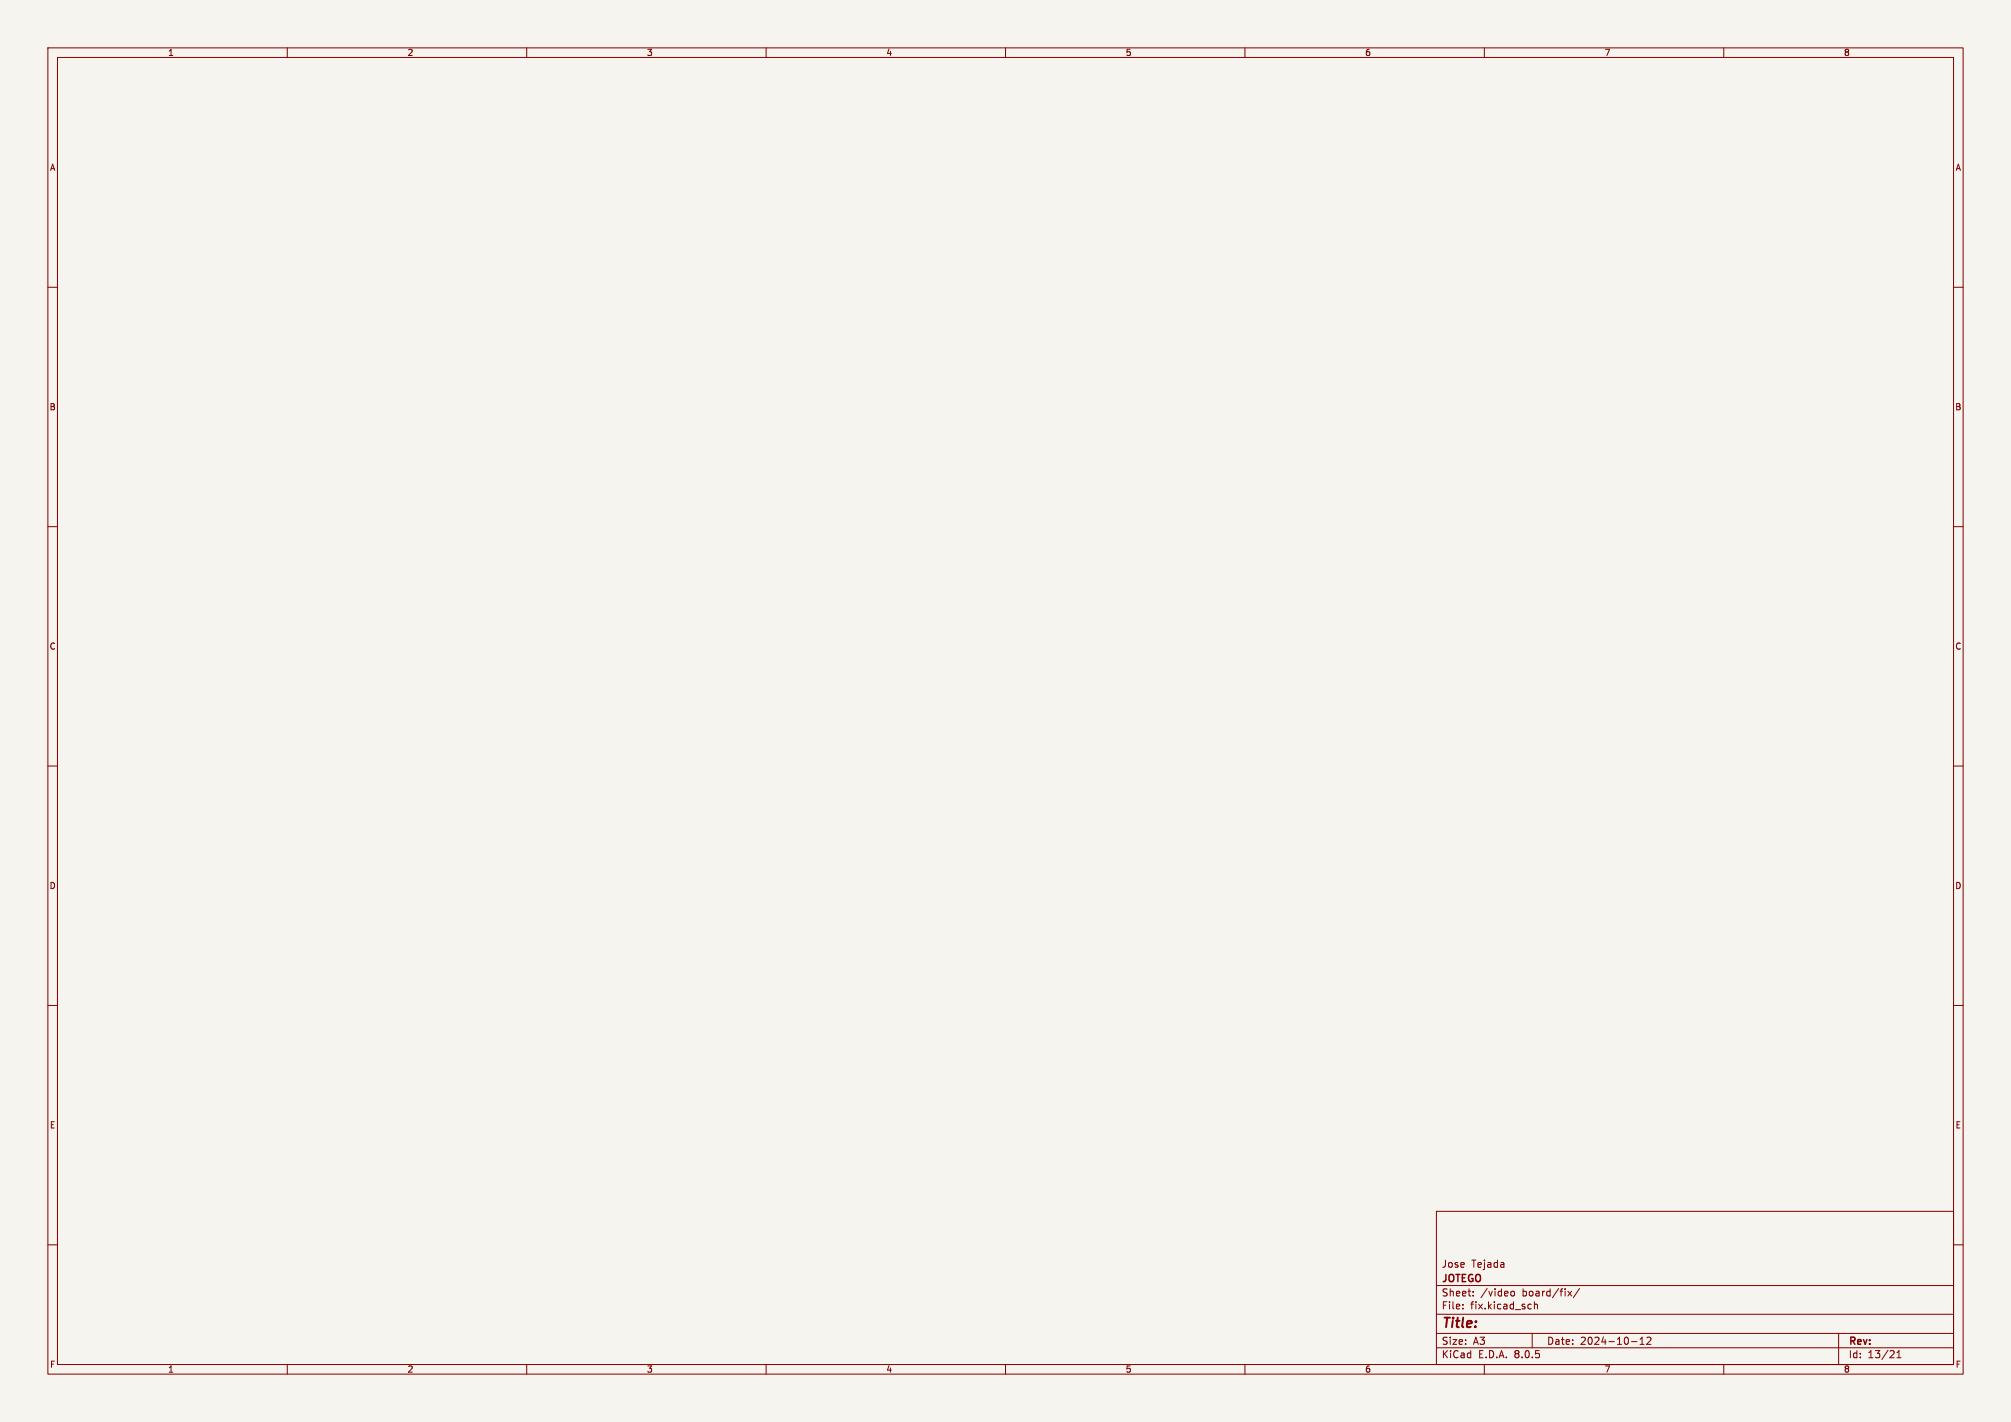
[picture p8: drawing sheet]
<svg xmlns="http://www.w3.org/2000/svg" width="420mm" height="297mm" viewBox="0 0 420 297" stroke-linecap="round" stroke-linejoin="round" font-family="sans-serif">
<defs><g id="words">
<text font-size="2.8" fill="#840000" x="301" y="277.9">Title:</text>
<g font-size="2.1" fill="#840000">
<text x="301" y="268.2">JOTEGO</text>
<text x="301" y="265">Jose</text>
<text x="307.3" y="265">Tejada</text>
<text x="301" y="273.7">File:</text>
<text x="301" y="271">Sheet:</text>
<text x="307.1" y="273.7">fix.kicad_sch</text>
<text x="309.2" y="271">/video</text>
<text x="317.9" y="271">board/fix/</text>
<text x="301" y="281.1">Size:</text>
<text x="307.6" y="281.1">A3</text>
<text x="323" y="281.1">Date:</text>
<text x="330" y="281.1">2024-10-12</text>
<text x="386" y="281.3">Rev:</text>
<text x="301" y="283.9">KiCad</text>
<text x="308.7" y="283.9">E.D.A.</text>
<text x="316.3" y="283.9">8.0.5</text>
<text x="386" y="283.9">Id:</text>
<text x="390.1" y="283.9">13/21</text>
</g>
<g font-size="1.8" fill="#840000">
<text x="35" y="11.9">1</text>
<text x="85" y="11.9">2</text>
<text x="135" y="11.9">3</text>
<text x="185" y="11.9">4</text>
<text x="235" y="11.9">5</text>
<text x="285" y="11.9">6</text>
<text x="335" y="11.9">7</text>
<text x="385" y="11.9">8</text>
<text x="10.3" y="35.9">A</text>
<text x="408.3" y="35.9">A</text>
<text x="10.3" y="85.9">B</text>
<text x="408.2" y="85.9">B</text>
<text x="10.3" y="135.9">C</text>
<text x="408.2" y="135.9">C</text>
<text x="10.3" y="185.9">D</text>
<text x="408.2" y="185.9">D</text>
<text x="10.3" y="235.9">E</text>
<text x="408.3" y="235.9">E</text>
<text x="10.3" y="285.9">F</text>
<text x="35" y="286.9">1</text>
<text x="85" y="286.9">2</text>
<text x="135" y="286.9">3</text>
<text x="185" y="286.9">4</text>
<text x="235" y="286.9">5</text>
<text x="285" y="286.9">6</text>
<text x="335" y="286.9">7</text>
<text x="385" y="286.9">8</text>
<text x="408.3" y="285.9">F</text>
</g>
</g></defs>
<path d="M0 0h420v297h-420z" fill="#f5f4ef" stroke="#f5f4ef" stroke-width=".21"/>
<g fill="none" stroke="#840000" stroke-width=".21">
<path d="M10 10h400v277h-400zM12 12h396v273h-396zM60 10v2M110 10v2M160 10v2M210 10v2M260 10v2M310 10v2M360 10v2M10 60h2M408 60h2M10 110h2"/>
<path d="M408 110h2M10 160h2M408 160h2M10 210h2M408 210h2M10 260h2M300 253h108v32h-108zM408 260h2M300 278.5h108M300 274.5h108M300 268.5h108M305.5 273.2v.2"/>
<path d="M305.5 272.5v.1M307.7 270.5v.2M307.7 269.8v.1M315.7 269.8l.3-.1 .3 .3v.4l-.3 .3-.3-.1-.2-.2zM319.4 272.4l.4 .1M319.8 273.3l-.4 .1M320 278.5v3M320.4 272.5l.3-.1 .3 .1 .1 .9M320.4 271.9v1.5M327.4 269.7l.8 1M328.2 269.7l-.8 1M329.9 269.1l-1.3 1.9"/>
<path d="M342.5 279.7l.4-.4v1.5M343.9 279.4l.6-.1 .3 .4-.9 1.1h.9M384 278.5v6.5M60 285v2M110 285v2M160 285v2M210 285v2M260 285v2M300 281.5h108M310 285v2M340.7 280.2h1.2M342.5 280.8h.9"/>
<path d="M360 285v2M396.2 283.6h.8M396.2 282.5l.4-.4v1.5"/>
</g>
<use href="#words"/>
</svg>
